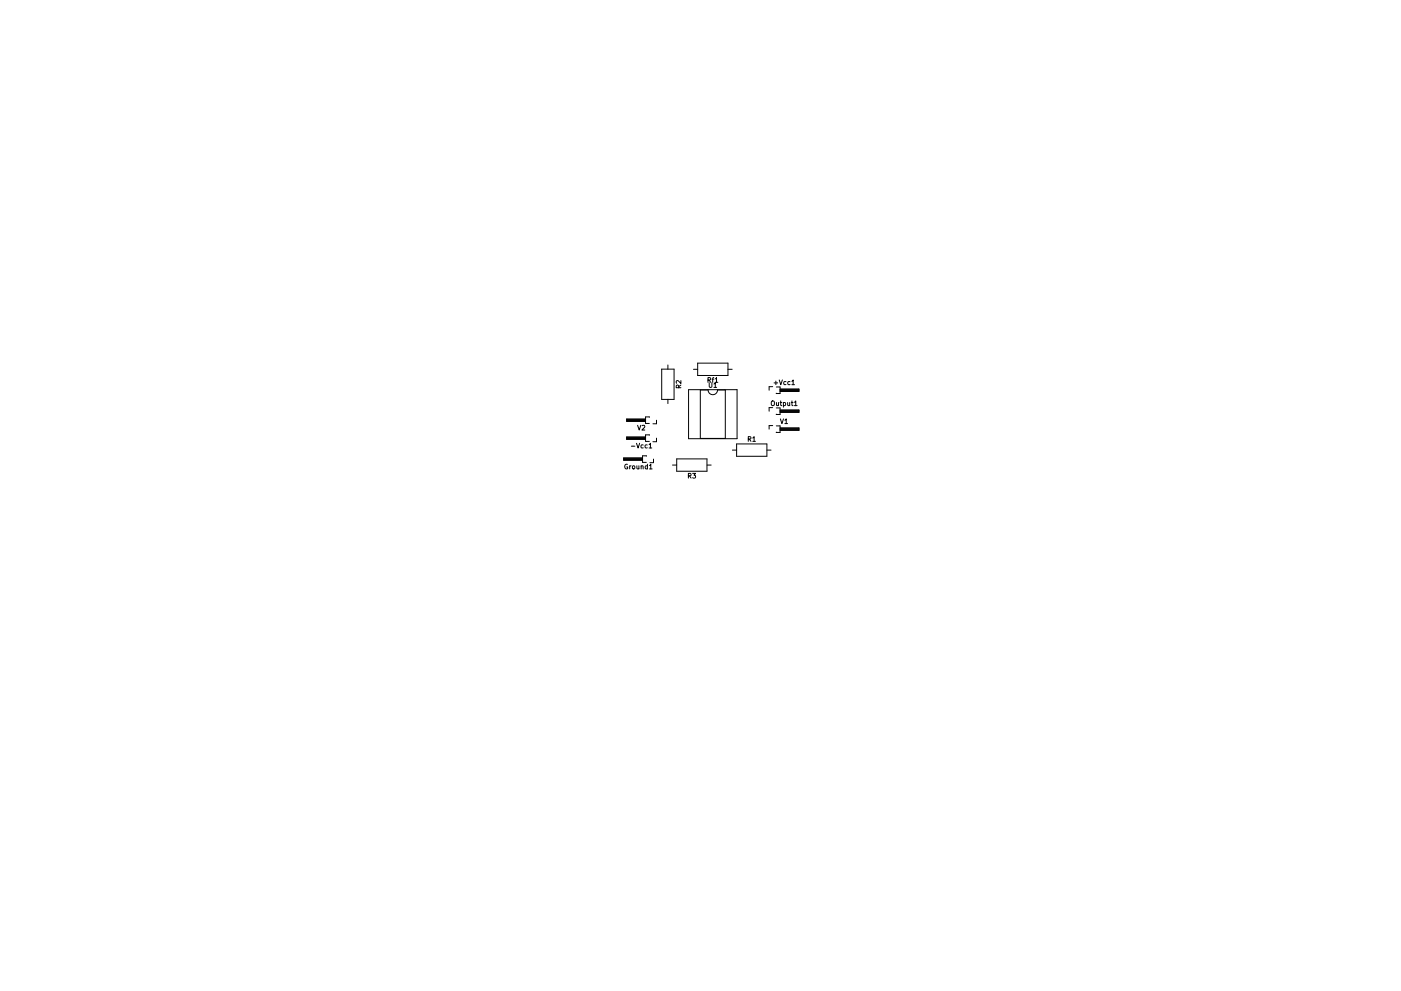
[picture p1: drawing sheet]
<svg xmlns="http://www.w3.org/2000/svg" width="297mm" height="210mm" viewBox="0 0 297 210" stroke-linecap="round" stroke-linejoin="round" font-family="sans-serif">
<g fill="none" stroke="#000" stroke-width=".21">
<path d="M140.3 78.3h2.6v6.4h-2.6zM141.6 77.4v.9M147 78.4h.9M147.9 77h6.4v2.7h-6.4zM154.3 78.4h.9M132.2 97.6h4M132.2 97.5h4M132.2 97.4h4M132.2 97.2h4M132.9 93.2h4M132.9 93h4M132.9 92.9h4"/>
<path d="M132.9 92.8h4M132.9 89.3h4M132.9 89.2h4M132.9 89.1h4M132.9 89h4M133 98.5a.45 .45 0 0 0-.6 .5 .45 .45 0 0 0 .7 .4v-.3h-.2M133.5 98.8v.7M133.8 98.8l-.3 .2M133.9 94.7h.7M134.1 98.9h.5l-.1 .5h-.4zM134.9 94l.4 1 .3-1M135 98.8l.1 .6h.4"/>
<path d="M135.2 90.2l.3 1 .4-1M135.5 98.8v.7M135.9 98.9h.4l.1 .6M135.9 98.8v.7M136.1 90.3l.4-.1 .2 .3-.6 .7h.6M136.2 97.1h-4v.6h4M136.4 94.4h-.3l-.2 .2 .1 .4h.4M136.9 92.7h-4v.5h4M136.9 88.9h-4v.5h4M137 96.8l-.8-.1v1.4h.8M137.2 94.4h-.3l-.1 .2 .1 .4h.3M137.3 98.9l-.3-.1-.2 .2 .1 .4h.4"/>
<path d="M137.3 98.5v1M137.6 94.3l.3-.3v1M137.6 95h.6M137.7 92.3h-.8v1.4h.8M137.7 88.5h-.8v1.3h.8M137.7 98.8l.3-.3v1M137.7 99.5h.6M138.6 97.4v.8h-.8M139.2 89.1v.8h-.8M139.2 93v.7h-.8M141.6 84.7v.9M142.6 98.7h.9"/>
<path d="M143.5 97.4h6.4v2.6h-6.4zM143.9 82.3l-.1-.5-.3-.1-.1 .6h1M144.4 80.7v.7l-.7-.7-.3 .2 .1 .4M144.4 81.7l-.5 .3M146 82.7h10.3v10.4h-10.3zM148.5 82.7h1.6a1 1 0 0 0 1 1 1 1 0 0 0 1-1h1.7v10.3h-5.3zM149.9 98.7h.9M150.1 80.6h.5v-.4l-.5-.1v1M150.3 80.6l.4 .5M150.4 81.2v.8l.2 .2 .3-.2v-.8M151 80.4h.3M151.3 80.1l-.2 .2v.8"/>
<path d="M151.4 81.5l.3-.3v1M151.4 82.2h.5M151.6 80.4l.3-.3v1M151.6 81.1h.6M155.3 95.5h.9M156.2 94.2h6.4v2.6h-6.4zM158.6 93.2l.5-.1 .1-.4-.6-.1v1M158.9 93.2l.3 .4M159.6 92.9l.3-.3v1M159.6 93.6h.6M162.6 95.5h.9M163.7 85.1l.4 .1 .1 .5-.2 .4-.4-.2-.1-.5z"/>
<path d="M163.8 82h-.7v.8M163.8 86.5h-.7v.7M163.8 90.3h-.7v.8M164.1 81.2h.8M164.5 80.9v.7M164.6 82.1h.8v1.4l-.8-.1M164.6 86.5h.8v1.4h-.8M164.6 90.4h.8v1.3h-.8M164.6 85.4l.1 .6h.3M165 85.4v.7M165.2 80.6l.3 1 .4-1M165.4 85.4h.4"/>
<path d="M165.4 82.5h4v.6h-4M165.4 87h4v.5h-4M165.4 90.8h4v.5h-4M165.4 82.6h4M165.4 82.7h4M165.4 82.8h4M165.4 83h4M165.4 87h4M165.4 87.2h4M165.4 87.3h4M165.4 87.4h4M165.4 90.9h4"/>
<path d="M165.4 91h4M165.4 91.1h4M165.4 91.2h4M165.5 88.9l.3 1 .3-1M165.5 85.1v.8l.3 .2M166.1 85.4h.3l.2 .2-.1 .4h-.4M166.1 85.4v1M166.4 89.2l.3-.3v1M166.4 89.9h.6M166.6 81l-.2-.1-.2 .2 .1 .5h.3M167 85.4v.6h.4M167.4 85.4v.7"/>
<path d="M167.5 81l-.3-.1-.2 .2 .1 .5h.4M167.8 85.4h.3M167.9 80.9l.3-.3v1M167.9 81.6h.6M167.9 85.1v.8l.2 .2M168.4 85.3l.3-.2v1M168.4 86.1h.6M145.9 101l.5-.1 .1-.4-.6-.1v1M146.2 101l.3 .4M146.9 100.4h.6l-.4 .4 .3 .1v.4h-.5"/>
</g>
</svg>
